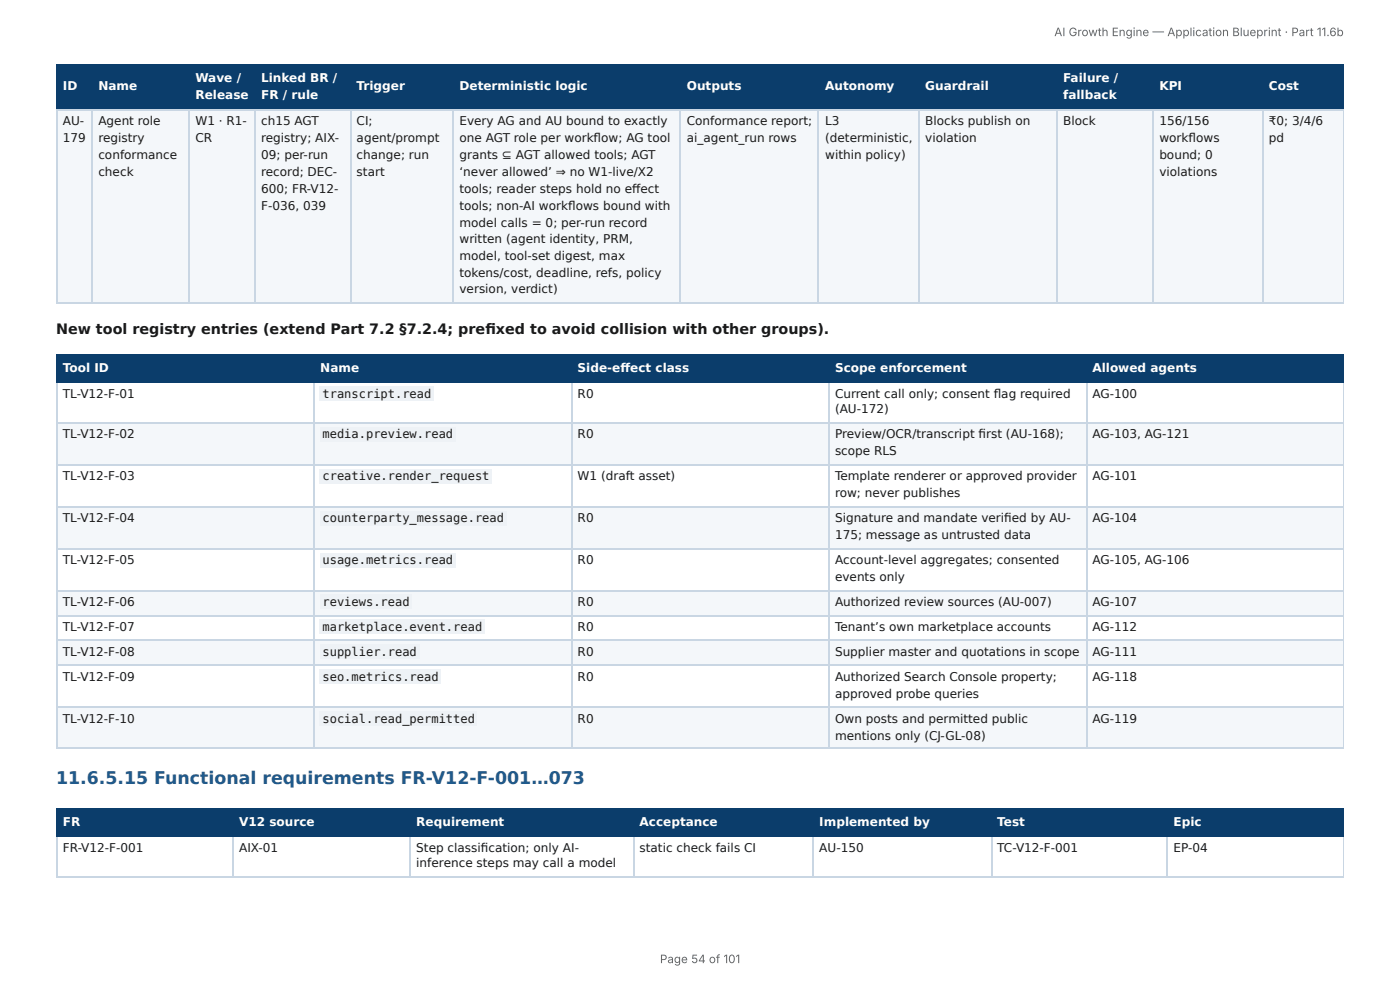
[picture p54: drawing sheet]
<svg xmlns="http://www.w3.org/2000/svg" width="297mm" height="210mm" viewBox="0 0 297 210" stroke-linecap="round" stroke-linejoin="round" font-family="sans-serif">
<defs><g id="words">
<text font-size="3.7" fill="#1f5a8c" x="11.9" y="166.4">11.6.5.15 Functional requirements FR-V12-F-001…073</text>
<text font-size="3" fill="#1a1a1a" x="11.9" y="71">New tool registry entries (extend Part 7.2 §7.2.4; prefi xed to avoid collision with other groups).</text>
<g font-size="2.6" fill="#fff">
<text x="41.5" y="17.4">Wave /</text>
<text x="55.5" y="17.4">Linked BR /</text>
<text x="225.8" y="17.4">Failure /</text>
<text x="13.3" y="19">ID</text>
<text x="20.9" y="19">Name</text>
<text x="41.5" y="21">Release</text>
<text x="55.5" y="21">FR / rule</text>
<text x="75.8" y="19">Trigger</text>
<text x="97.6" y="19">Deterministic logic</text>
<text x="145.9" y="19">Outputs</text>
<text x="175.3" y="19">Autonomy</text>
<text x="196.5" y="19">Guardrail</text>
<text x="225.8" y="21">fallback</text>
<text x="246.2" y="19">KPI</text>
<text x="269.5" y="19">Cost</text>
<text x="13.3" y="78.9">Tool ID</text>
<text x="68" y="78.9">Name</text>
<text x="122.7" y="78.9">Side-eff ect class</text>
<text x="177.4" y="78.9">Scope enforcement</text>
<text x="232" y="78.9">Allowed agents</text>
<text x="13.3" y="175.3">FR</text>
<text x="50.8" y="175.3">V12 source</text>
<text x="88.4" y="175.3">Requirement</text>
<text x="135.8" y="175.3">Acceptance</text>
<text x="174" y="175.3">Implemented by</text>
<text x="211.8" y="175.3">Test</text>
<text x="249.3" y="175.3">Epic</text>
</g>
<g font-size="2.6" fill="#1a1a1a">
<text x="13.3" y="26.5">AU-</text>
<text x="20.9" y="26.5">Agent role</text>
<text x="41.5" y="26.5">W1 · R1-</text>
<text x="55.5" y="26.5">ch15 AGT</text>
<text x="75.8" y="26.5">CI;</text>
<text x="97.6" y="26.5">Every AG and AU bound to exactly</text>
<text x="145.9" y="26.5">Conformance report;</text>
<text x="175.3" y="26.5">L3</text>
<text x="196.5" y="26.5">Blocks publish on</text>
<text x="225.8" y="26.5">Block</text>
<text x="246.2" y="26.5">156/156</text>
<text x="269.5" y="26.5">₹0; 3/4/6</text>
<text x="13.3" y="30.1">179</text>
<text x="20.9" y="30.1">registry</text>
<text x="20.9" y="33.7">conformance</text>
<text x="41.5" y="30.1">CR</text>
<text x="55.5" y="30.1">registry; AIX-</text>
<text x="55.5" y="33.7">09; per-run</text>
<text x="75.8" y="30.1">agent/prompt</text>
<text x="75.8" y="33.7">change; run</text>
<text x="97.6" y="30.1">one AGT role per workfl ow; AG tool</text>
<text x="97.6" y="33.7">grants ⊆ AGT allowed tools; AGT</text>
<text x="145.9" y="30.1">ai_agent_run rows</text>
<text x="175.3" y="30.1">(deterministic,</text>
<text x="175.3" y="33.7">within policy)</text>
<text x="196.5" y="30.1">violation</text>
<text x="246.2" y="30.1">workfl ows</text>
<text x="246.2" y="33.7">bound; 0</text>
<text x="269.5" y="30.1">pd</text>
<text x="20.9" y="37.3">check</text>
<text x="55.5" y="37.3">record; DEC-</text>
<text x="55.5" y="40.9">600; FR-V12-</text>
<text x="75.8" y="37.3">start</text>
<text x="97.6" y="37.3">‘never allowed’ ⇒ no W1-live/X2</text>
<text x="97.6" y="40.9">tools; reader steps hold no eff ect</text>
<text x="246.2" y="37.3">violations</text>
<text x="55.5" y="44.5">F-036, 039</text>
<text x="97.6" y="44.5">tools; non-AI workfl ows bound with</text>
<text x="97.6" y="48.1">model calls = 0; per-run record</text>
<text x="97.6" y="51.5">written (agent identity, PRM,</text>
<text x="97.6" y="55.1">model, tool-set digest, max</text>
<text x="97.6" y="58.7">tokens/cost, deadline, refs, policy</text>
<text x="97.6" y="62.3">version, verdict)</text>
<text x="13.3" y="84.4">TL-V12-F-01</text>
<text x="68.5" y="84.4">transcript.read</text>
<text x="122.7" y="84.4">R0</text>
<text x="177.4" y="84.4">Current call only; consent fl ag required</text>
<text x="177.4" y="87.8">(AU-172)</text>
<text x="232" y="84.4">AG-100</text>
<text x="13.3" y="93.1">TL-V12-F-02</text>
<text x="68.5" y="93.1">media.preview.read</text>
<text x="122.7" y="93.1">R0</text>
<text x="177.4" y="93.1">Preview/OCR/transcript fi rst (AU-168);</text>
<text x="232" y="93.1">AG-103, AG-121</text>
<text x="13.3" y="102">TL-V12-F-03</text>
<text x="68.5" y="102">creative.render_request</text>
<text x="122.7" y="102">W1 (draft asset)</text>
<text x="177.4" y="96.7">scope RLS</text>
<text x="177.4" y="102">Template renderer or approved provider</text>
<text x="232" y="102">AG-101</text>
<text x="177.4" y="105.6">row; never publishes</text>
<text x="13.3" y="110.9">TL-V12-F-04</text>
<text x="68.5" y="110.9">counterparty_message.read</text>
<text x="122.7" y="110.9">R0</text>
<text x="177.4" y="110.9">Signature and mandate verifi ed by AU-</text>
<text x="232" y="110.9">AG-104</text>
<text x="13.3" y="119.8">TL-V12-F-05</text>
<text x="68.5" y="119.8">usage.metrics.read</text>
<text x="122.7" y="119.8">R0</text>
<text x="177.4" y="114.5">175; message as untrusted data</text>
<text x="177.4" y="119.8">Account-level aggregates; consented</text>
<text x="232" y="119.8">AG-105, AG-106</text>
<text x="177.4" y="123.4">events only</text>
<text x="13.3" y="128.7">TL-V12-F-06</text>
<text x="68.5" y="128.7">reviews.read</text>
<text x="122.7" y="128.7">R0</text>
<text x="177.4" y="128.7">Authorized review sources (AU-007)</text>
<text x="232" y="128.7">AG-107</text>
<text x="13.3" y="134">TL-V12-F-07</text>
<text x="68.5" y="134">marketplace.event.read</text>
<text x="122.7" y="134">R0</text>
<text x="177.4" y="134">Tenant’s own marketplace accounts</text>
<text x="232" y="134">AG-112</text>
<text x="13.3" y="139.3">TL-V12-F-08</text>
<text x="68.5" y="139.3">supplier.read</text>
<text x="122.7" y="139.3">R0</text>
<text x="177.4" y="139.3">Supplier master and quotations in scope</text>
<text x="232" y="139.3">AG-111</text>
<text x="13.3" y="144.5">TL-V12-F-09</text>
<text x="68.5" y="144.5">seo.metrics.read</text>
<text x="122.7" y="144.5">R0</text>
<text x="177.4" y="144.5">Authorized Search Console property;</text>
<text x="177.4" y="148.1">approved probe queries</text>
<text x="232" y="144.5">AG-118</text>
<text x="13.3" y="153.4">TL-V12-F-10</text>
<text x="68.5" y="153.4">social.read_permitted</text>
<text x="122.7" y="153.4">R0</text>
<text x="177.4" y="153.4">Own posts and permitted public</text>
<text x="232" y="153.4">AG-119</text>
<text x="177.4" y="157">mentions only (CJ-GL-08)</text>
<text x="13.3" y="180.8">FR-V12-F-001</text>
<text x="50.8" y="180.8">AIX-01</text>
<text x="88.4" y="180.8">Step classifi cation; only AI-</text>
<text x="88.4" y="184.2">inference steps may call a model</text>
<text x="135.8" y="180.8">static check fails CI</text>
<text x="174" y="180.8">AU-150</text>
<text x="211.8" y="180.8">TC-V12-F-001</text>
<text x="249.3" y="180.8">EP-04</text>
</g>
<g font-size="2.5" fill="#666">
<text x="223.9" y="7.7">AI Growth Engine — Application Blueprint · Part 11.6b</text>
<text x="140.2" y="204.5">Page 54 of 101</text>
</g>
</g></defs>
<g fill="#0b3d6b">
<path d="M12.1 14h7.5v9.1h-7.5z"/>
<path d="M19.6 14h20.7v9.1h-20.7z"/>
<path d="M40.3 14h13.9v9.1h-13.9z"/>
<path d="M54.2 14h20.2v9.1h-20.2z"/>
<path d="M74.4 14h21.9v9.1h-21.9z"/>
<path d="M96.3 14h48.3v9.1h-48.3z"/>
<path d="M144.6 14h29.3v9.1h-29.3z"/>
<path d="M173.9 14h21.2v9.1h-21.2z"/>
<path d="M195.1 14h29.3v9.1h-29.3z"/>
<path d="M224.4 14h20.5v9.1h-20.5z"/>
<path d="M244.9 14h23.3v9.1h-23.3z"/>
<path d="M268.2 14h17.2v9.1h-17.2z"/>
</g>
<g fill="#f4f7fa">
<path d="M12.1 23.1h7.5v41.4h-7.5z"/>
<path d="M19.6 23.1h20.7v41.4h-20.7z"/>
<path d="M40.3 23.1h13.9v41.4h-13.9z"/>
<path d="M54.2 23.1h20.2v41.4h-20.2z"/>
<path d="M74.4 23.1h21.9v41.4h-21.9z"/>
<path d="M96.3 23.1h48.3v41.4h-48.3z"/>
<path d="M144.6 23.1h29.3v41.4h-29.3z"/>
<path d="M173.9 23.1h21.2v41.4h-21.2z"/>
<path d="M195.1 23.1h29.3v41.4h-29.3z"/>
<path d="M224.4 23.1h20.5v41.4h-20.5z"/>
<path d="M244.9 23.1h23.3v41.4h-23.3z"/>
<path d="M268.2 23.1h17.2v41.4h-17.2z"/>
</g>
<g fill="none" stroke="#0b3d6b" stroke-width=".24">
<path d="M11.9 13.9h273.5M12 13.8v9.6M19.5 13.8v9.6M40.2 13.8v9.6M54.1 13.8v9.6M74.5 13.8v9.6M96.2 13.8v9.6M144.5 13.8v9.6M173.8 13.8v9.6M195.2 13.8v9.6M224.6 13.8v9.6M245 13.8v9.6"/>
<path d="M268.3 13.8v9.6M11.9 23.3h273.5"/>
</g>
<path d="M285.3 13.8v9.6" fill="none" stroke="#0b3d6b" stroke-width=".21"/>
<g fill="none" stroke="#c9d6e3" stroke-width=".24">
<path d="M11.9 23.3h273.5M12 23.4v41.1M19.5 23.4v41.1M40.2 23.4v41.1M54.1 23.4v41.1M74.5 23.4v41.1M96.2 23.4v41.1M144.5 23.4v41.1M173.8 23.4v41.1M195.2 23.4v41.1M224.6 23.4v41.1M245 23.4v41.1"/>
<path d="M268.3 23.4v41.1M11.9 64.4h273.5"/>
</g>
<path d="M285.3 23.4v41.1" fill="none" stroke="#c9d6e3" stroke-width=".21"/>
<g fill="#0b3d6b">
<path d="M12.1 75.3h54.6v5.8h-54.6z"/>
<path d="M66.7 75.3h54.6v5.8h-54.6z"/>
<path d="M121.3 75.3h54.8v5.8h-54.8z"/>
<path d="M176.1 75.3h54.6v5.8h-54.6z"/>
<path d="M230.7 75.3h54.7v5.8h-54.7z"/>
</g>
<g fill="#f4f7fa">
<path d="M12.1 90h54.6v8.9h-54.6z"/>
<path d="M66.7 90h54.6v8.9h-54.6z"/>
<path d="M121.3 90h54.8v8.9h-54.8z"/>
<path d="M176.1 90h54.6v8.9h-54.6z"/>
<path d="M230.7 90h54.7v8.9h-54.7z"/>
<path d="M12.1 107.8h54.6v8.9h-54.6z"/>
<path d="M66.7 107.8h54.6v8.9h-54.6z"/>
<path d="M121.3 107.8h54.8v8.9h-54.8z"/>
<path d="M176.1 107.8h54.6v8.9h-54.6z"/>
<path d="M230.7 107.8h54.7v8.9h-54.7z"/>
<path d="M12.1 125.3h54.6v5.3h-54.6z"/>
<path d="M66.7 125.3h54.6v5.3h-54.6z"/>
<path d="M121.3 125.3h54.8v5.3h-54.8z"/>
<path d="M176.1 125.3h54.6v5.3h-54.6z"/>
<path d="M230.7 125.3h54.7v5.3h-54.7z"/>
<path d="M12.1 135.9h54.6v5.3h-54.6z"/>
<path d="M66.7 135.9h54.6v5.3h-54.6z"/>
<path d="M121.3 135.9h54.8v5.3h-54.8z"/>
<path d="M176.1 135.9h54.6v5.3h-54.6z"/>
<path d="M230.7 135.9h54.7v5.3h-54.7z"/>
<path d="M12.1 150.1h54.6v8.9h-54.6z"/>
<path d="M66.7 150.1h54.6v8.9h-54.6z"/>
<path d="M121.3 150.1h54.8v8.9h-54.8z"/>
<path d="M176.1 150.1h54.6v8.9h-54.6z"/>
<path d="M230.7 150.1h54.7v8.9h-54.7z"/>
</g>
<path d="M11.9 75.4h273.5M12 75.3v6M66.6 75.3v6M121.4 75.3v6M176 75.3v6M230.8 75.3v6M11.9 81.2h273.5" fill="none" stroke="#0b3d6b" stroke-width=".24"/>
<path d="M285.3 75.3v6" fill="none" stroke="#0b3d6b" stroke-width=".21"/>
<g fill="none" stroke="#c9d6e3" stroke-width=".24">
<path d="M11.9 89.8h273.5M11.9 98.7h273.5M12 81.3v77.7M66.6 81.3v77.7M121.4 81.3v77.7M176 81.3v77.7M230.8 81.3v77.7M11.9 107.6h273.5M11.9 116.5h273.5M11.9 125.4h273.5M11.9 130.7h273.5M11.9 136h273.5"/>
<path d="M11.9 141.3h273.5M11.9 150.2h273.5M11.9 158.8h273.5"/>
</g>
<path d="M285.3 81.3v77.7" fill="none" stroke="#c9d6e3" stroke-width=".21"/>
<g fill="#0b3d6b">
<path d="M12.1 171.7h37.3v5.8h-37.3z"/>
<path d="M49.4 171.7h37.8v5.8h-37.8z"/>
<path d="M87.2 171.7h47.3v5.8h-47.3z"/>
<path d="M134.5 171.7h38.2v5.8h-38.2z"/>
<path d="M172.7 171.7h37.8v5.8h-37.8z"/>
<path d="M210.5 171.7h37.5v5.8h-37.5z"/>
<path d="M248 171.7h37.4v5.8h-37.4z"/>
</g>
<path d="M11.9 171.8h273.5M11.9 177.6h273.5M12 171.7v6M49.5 171.7v6M87 171.7v6M134.6 171.7v6M172.6 171.7v6M210.6 171.7v6M247.9 171.7v6" fill="none" stroke="#0b3d6b" stroke-width=".24"/>
<path d="M285.3 171.7v6" fill="none" stroke="#0b3d6b" stroke-width=".21"/>
<path d="M12 177.7v8.7M49.5 177.7v8.7M87 177.7v8.7M134.6 177.7v8.7M172.6 177.7v8.7M210.6 177.7v8.7M247.9 177.7v8.7M11.9 186.3h273.5" fill="none" stroke="#c9d6e3" stroke-width=".24"/>
<path d="M285.3 177.7v8.7" fill="none" stroke="#c9d6e3" stroke-width=".21"/>
<g fill="#eef2f6">
<path d="M67.9 82h24.3v3.2h-24.3z"/>
<path d="M67.9 90.7h28.9v3.1h-28.9z"/>
<path d="M67.9 99.6h36.6v3.1h-36.6z"/>
<path d="M67.9 108.5h39.7v3.1h-39.7z"/>
<path d="M67.9 117.4h28.9v3.1h-28.9z"/>
<path d="M67.9 126.3h19.5v3.1h-19.5z"/>
<path d="M67.9 131.6h35.1v3.1h-35.1z"/>
<path d="M67.9 136.8h21.2v3.2h-21.2z"/>
<path d="M67.9 142.1h25.7v3.2h-25.7z"/>
<path d="M67.9 151h33.4v3.2h-33.4z"/>
</g>
<use href="#words"/>
</svg>
